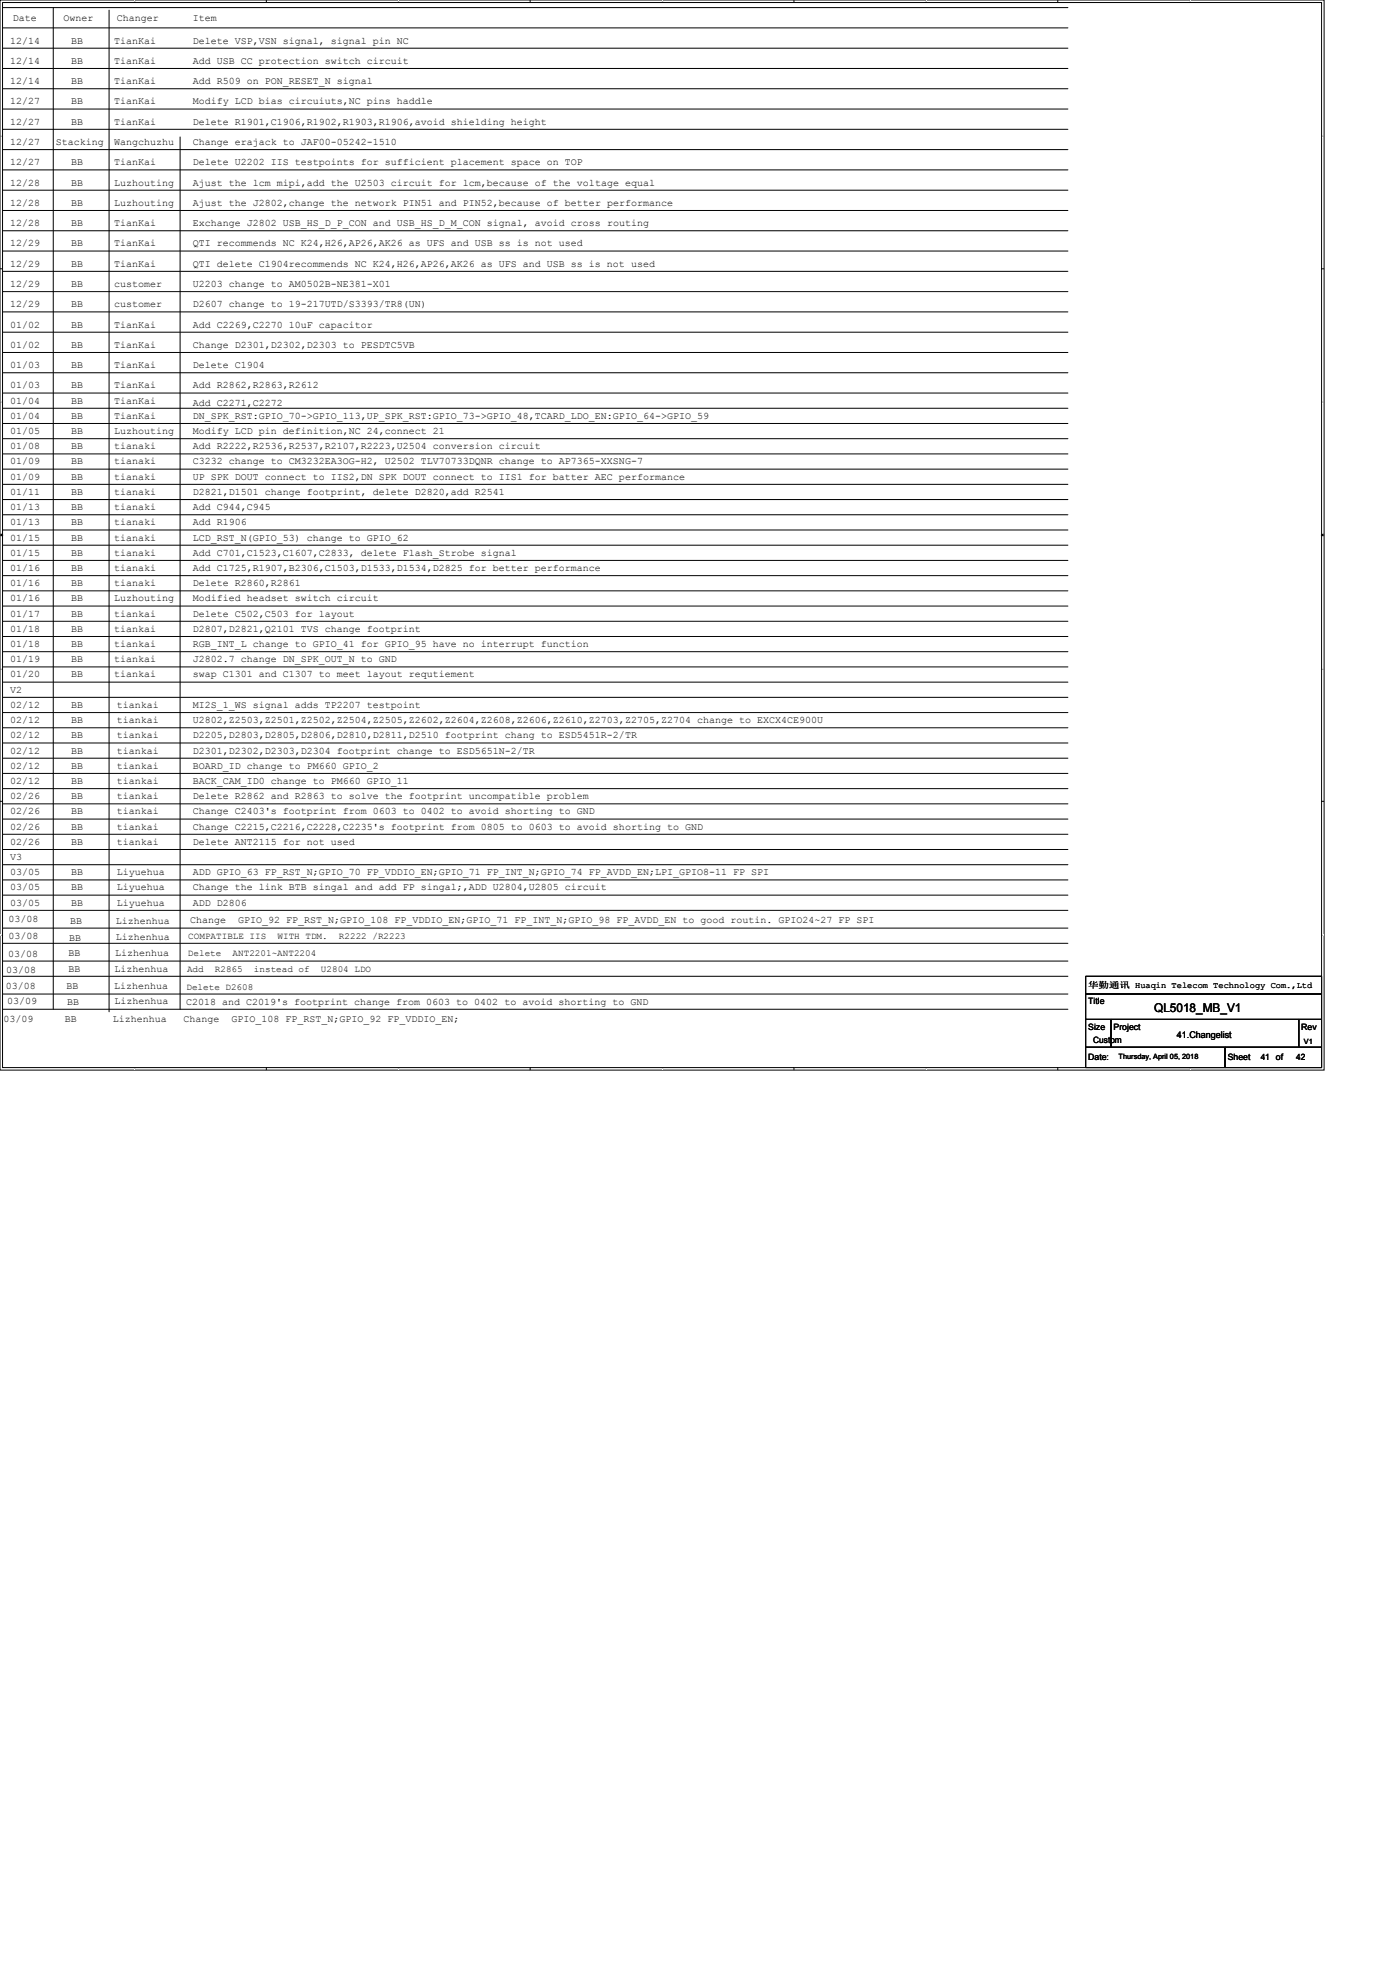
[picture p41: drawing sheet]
<svg xmlns="http://www.w3.org/2000/svg" width="210mm" height="297mm" viewBox="0 0 210 297" stroke-linecap="round" stroke-linejoin="round" font-family="sans-serif">
<defs><g id="words">
<text font-size="1.8" x="173.4" y="152.1">QL5018_MB_V1</text>
<g font-size="1.5">
<text x="1.9" y="3.1">Date</text>
<text x="9.5" y="3.1">Owner</text>
<text x="17.5" y="3.1">Changer</text>
<text x="29" y="3.1">Item</text>
<text x="1.5" y="6.5">12/14</text>
<text x="1.5" y="9.6">12/14</text>
<text x="10.7" y="6.5">BB</text>
<text x="10.7" y="9.6">BB</text>
<text x="17.1" y="6.5">TianKai</text>
<text x="17.1" y="9.6">TianKai</text>
<text x="29" y="6.5">Delete VSP,VSN signal, signal pin NC</text>
<text x="29" y="9.6">Add USB CC protection switch circuit</text>
<text x="1.5" y="15.7">12/27</text>
<text x="1.5" y="12.6">12/14</text>
<text x="10.7" y="15.7">BB</text>
<text x="10.7" y="12.6">BB</text>
<text x="17.1" y="15.7">TianKai</text>
<text x="17.1" y="12.6">TianKai</text>
<text x="29" y="15.7">Modify LCD bias circuiuts,NC pins haddle</text>
<text x="29" y="12.6">Add R509 on PON_RESET_N signal</text>
<text x="1.5" y="18.7">12/27</text>
<text x="1.5" y="21.8">12/27</text>
<text x="8.4" y="21.8">Stacking</text>
<text x="10.7" y="18.7">BB</text>
<text x="17.1" y="21.8">Wangchuzhu</text>
<text x="17.1" y="18.7">TianKai</text>
<text x="29" y="21.8">Change erajack to JAF00-05242-1510</text>
<text x="29" y="18.7">Delete R1901,C1906,R1902,R1903,R1906,avoid shielding height</text>
<text x="1.5" y="24.8">12/27</text>
<text x="1.5" y="27.9">12/28</text>
<text x="10.7" y="24.8">BB</text>
<text x="10.7" y="27.9">BB</text>
<text x="17.1" y="24.8">TianKai</text>
<text x="17.1" y="27.9">Luzhouting</text>
<text x="29" y="24.8">Delete U2202 IIS testpoints for sufficient placement space on TOP</text>
<text x="29" y="27.9">Ajust the lcm mipi,add the U2503 circuit for lcm,because of the voltage equal</text>
<text x="1.5" y="34">12/28</text>
<text x="1.5" y="30.9">12/28</text>
<text x="10.7" y="34">BB</text>
<text x="10.7" y="30.9">BB</text>
<text x="17.1" y="34">TianKai</text>
<text x="17.1" y="30.9">Luzhouting</text>
<text x="29" y="34">Exchange J2802 USB_HS_D_P_CON and USB_HS_D_M_CON signal, avoid cross routing</text>
<text x="29" y="30.9">Ajust the J2802,change the network PIN51 and PIN52,because of better performance</text>
<text x="1.5" y="37">12/29</text>
<text x="1.5" y="40.1">12/29</text>
<text x="10.7" y="37">BB</text>
<text x="10.7" y="40.1">BB</text>
<text x="17.1" y="37">TianKai</text>
<text x="17.1" y="40.1">TianKai</text>
<text x="29" y="37">QTI recommends NC K24,H26,AP26,AK26 as UFS and USB ss is not used</text>
<text x="29" y="40.1">QTI delete C1904recommends NC K24,H26,AP26,AK26 as UFS and USB ss is not used</text>
<text x="1.5" y="43.1">12/29</text>
<text x="1.5" y="46.2">12/29</text>
<text x="10.7" y="43.1">BB</text>
<text x="10.7" y="46.2">BB</text>
<text x="17.1" y="43.1">customer</text>
<text x="17.1" y="46.2">customer</text>
<text x="29" y="43.1">U2203 change to AM0502B-NE381-X01</text>
<text x="29" y="46.2">D2607 change to 19-217UTD/S3393/TR8(UN)</text>
<text x="1.5" y="49.2">01/02</text>
<text x="1.5" y="52.3">01/02</text>
<text x="10.7" y="49.2">BB</text>
<text x="10.7" y="52.3">BB</text>
<text x="17.1" y="49.2">TianKai</text>
<text x="17.1" y="52.3">TianKai</text>
<text x="29" y="49.2">Add C2269,C2270 10uF capacitor</text>
<text x="29" y="52.3">Change D2301,D2302,D2303 to PESDTC5VB</text>
<text x="1.5" y="55.3">01/03</text>
<text x="1.5" y="58.4">01/03</text>
<text x="10.7" y="55.3">BB</text>
<text x="10.7" y="58.4">BB</text>
<text x="17.1" y="55.3">TianKai</text>
<text x="17.1" y="58.4">TianKai</text>
<text x="29" y="55.3">Delete C1904</text>
<text x="29" y="58.4">Add R2862,R2863,R2612</text>
<text x="1.5" y="60.6">01/04</text>
<text x="1.5" y="62.9">01/04</text>
<text x="1.5" y="65.2">01/05</text>
<text x="10.7" y="60.6">BB</text>
<text x="10.7" y="62.9">BB</text>
<text x="10.7" y="65.2">BB</text>
<text x="17.1" y="60.6">TianKai</text>
<text x="17.1" y="62.9">TianKai</text>
<text x="17.1" y="65.2">Luzhouting</text>
<text x="29" y="65.2">Modify LCD pin definition,NC 24,connect 21</text>
<text x="29" y="62.9">DN_SPK_RST:GPIO_70-&gt;GPIO_113,UP_SPK_RST:GPIO_73-&gt;GPIO_48,TCARD_LDO_EN:GPIO_64-&gt;GPIO_59</text>
<text x="29" y="61">Add C2271,C2272</text>
<text x="1.5" y="67.5">01/08</text>
<text x="1.5" y="69.8">01/09</text>
<text x="10.7" y="67.5">BB</text>
<text x="10.7" y="69.8">BB</text>
<text x="17.1" y="67.5">tianaki</text>
<text x="17.1" y="69.8">tianaki</text>
<text x="29" y="67.5">Add R2222,R2536,R2537,R2107,R2223,U2504 conversion circuit</text>
<text x="29" y="69.8">C3232 change to CM3232EA3OG-H2, U2502 TLV70733DQNR change to AP7365-XXSNG-7</text>
<text x="1.5" y="72.1">01/09</text>
<text x="1.5" y="74.4">01/11</text>
<text x="1.5" y="76.6">01/13</text>
<text x="10.7" y="72.1">BB</text>
<text x="10.7" y="74.4">BB</text>
<text x="10.7" y="76.6">BB</text>
<text x="17.1" y="72.1">tianaki</text>
<text x="17.1" y="74.4">tianaki</text>
<text x="17.1" y="76.6">tianaki</text>
<text x="29" y="72.1">UP SPK DOUT connect to IIS2,DN SPK DOUT connect to IIS1 for batter AEC performance</text>
<text x="29" y="74.4">D2821,D1501 change footprint, delete D2820,add R2541</text>
<text x="29" y="76.6">Add C944,C945</text>
<text x="1.5" y="78.9">01/13</text>
<text x="1.5" y="81.2">01/15</text>
<text x="1.5" y="83.5">01/15</text>
<text x="10.7" y="83.5">BB</text>
<text x="10.7" y="78.9">BB</text>
<text x="10.7" y="81.2">BB</text>
<text x="17.1" y="83.5">tianaki</text>
<text x="17.1" y="78.9">tianaki</text>
<text x="17.1" y="81.2">tianaki</text>
<text x="29" y="83.5">Add C701,C1523,C1607,C2833, delete Flash_Strobe signal</text>
<text x="29" y="78.9">Add R1906</text>
<text x="29" y="81.2">LCD_RST_N(GPIO_53) change to GPIO_62</text>
<text x="1.5" y="85.8">01/16</text>
<text x="1.5" y="88.1">01/16</text>
<text x="10.7" y="85.8">BB</text>
<text x="10.7" y="88.1">BB</text>
<text x="17.1" y="85.8">tianaki</text>
<text x="17.1" y="88.1">tianaki</text>
<text x="29" y="85.8">Add C1725,R1907,B2306,C1503,D1533,D1534,D2825 for better performance</text>
<text x="29" y="88.1">Delete R2860,R2861</text>
<text x="1.5" y="90.4">01/16</text>
<text x="1.5" y="92.6">01/17</text>
<text x="1.5" y="94.9">01/18</text>
<text x="10.7" y="90.4">BB</text>
<text x="10.7" y="92.6">BB</text>
<text x="10.7" y="94.9">BB</text>
<text x="17.1" y="90.4">Luzhouting</text>
<text x="17.1" y="92.6">tiankai</text>
<text x="17.1" y="94.9">tiankai</text>
<text x="29" y="90.4">Modified headset switch circuit</text>
<text x="29" y="92.6">Delete C502,C503 for layout</text>
<text x="29" y="94.9">D2807,D2821,Q2101 TVS change footprint</text>
<text x="1.5" y="97.2">01/18</text>
<text x="1.5" y="99.5">01/19</text>
<text x="1.5" y="101.8">01/20</text>
<text x="10.7" y="97.2">BB</text>
<text x="10.7" y="99.5">BB</text>
<text x="10.7" y="101.8">BB</text>
<text x="17.1" y="97.2">tiankai</text>
<text x="17.1" y="99.5">tiankai</text>
<text x="17.1" y="101.8">tiankai</text>
<text x="29" y="97.2">RGB_INT_L change to GPIO_41 for GPIO_95 have no interrupt function</text>
<text x="29" y="99.5">J2802.7 change DN_SPK_OUT_N to GND</text>
<text x="29" y="101.8">swap C1301 and C1307 to meet layout requtiement</text>
<text x="1.5" y="104.1">V2</text>
<text x="1.5" y="106.4">02/12</text>
<text x="10.7" y="106.4">BB</text>
<text x="17.5" y="106.4">tiankai</text>
<text x="29" y="106.4">MI2S_1_WS signal adds TP2207 testpoint</text>
<text x="1.5" y="108.6">02/12</text>
<text x="1.5" y="110.9">02/12</text>
<text x="1.5" y="113.2">02/12</text>
<text x="10.7" y="108.6">BB</text>
<text x="10.7" y="110.9">BB</text>
<text x="10.7" y="113.2">BB</text>
<text x="17.5" y="108.6">tiankai</text>
<text x="17.5" y="110.9">tiankai</text>
<text x="17.5" y="113.2">tiankai</text>
<text x="29" y="108.6">U2802,Z2503,Z2501,Z2502,Z2504,Z2505,Z2602,Z2604,Z2608,Z2606,Z2610,Z2703,Z2705,Z2704 change to EXCX4CE900U</text>
<text x="29" y="110.9">D2205,D2803,D2805,D2806,D2810,D2811,D2510 footprint chang to ESD5451R-2/TR</text>
<text x="29" y="113.2">D2301,D2302,D2303,D2304 footprint change to ESD5651N-2/TR</text>
<text x="1.5" y="115.5">02/12</text>
<text x="1.5" y="117.8">02/12</text>
<text x="10.7" y="115.5">BB</text>
<text x="10.7" y="117.8">BB</text>
<text x="17.5" y="115.5">tiankai</text>
<text x="17.5" y="117.8">tiankai</text>
<text x="29" y="115.5">BOARD_ID change to PM660 GPIO_2</text>
<text x="29" y="117.8">BACK_CAM_ID0 change to PM660 GPIO_11</text>
<text x="1.5" y="120.1">02/26</text>
<text x="1.5" y="122.4">02/26</text>
<text x="1.5" y="124.6">02/26</text>
<text x="10.7" y="120.1">BB</text>
<text x="10.7" y="122.4">BB</text>
<text x="10.7" y="124.6">BB</text>
<text x="17.5" y="120.1">tiankai</text>
<text x="17.5" y="122.4">tiankai</text>
<text x="17.5" y="124.6">tiankai</text>
<text x="29" y="120.1">Delete R2862 and R2863 to solve the footprint uncompatible problem</text>
<text x="29" y="122.4">Change C2403's footprint from 0603 to 0402 to avoid shorting to GND</text>
<text x="29" y="124.6">Change C2215,C2216,C2228,C2235's footprint from 0805 to 0603 to avoid shorting to GND</text>
<text x="1.5" y="126.9">02/26</text>
<text x="1.5" y="129.2">V3</text>
<text x="1.5" y="131.5">03/05</text>
<text x="10.7" y="126.9">BB</text>
<text x="10.7" y="131.5">BB</text>
<text x="17.5" y="126.9">tiankai</text>
<text x="17.5" y="131.5">Liyuehua</text>
<text x="29" y="131.5">ADD GPIO_63 FP_RST_N;GPIO_70 FP_VDDIO_EN;GPIO_71 FP_INT_N;GPIO_74 FP_AVDD_EN;LPI_GPIO8-11 FP SPI</text>
<text x="29" y="126.9">Delete ANT2115 for not used</text>
<text x="1.5" y="133.8">03/05</text>
<text x="1.5" y="136.1">03/05</text>
<text x="10.7" y="133.8">BB</text>
<text x="10.7" y="136.1">BB</text>
<text x="17.5" y="133.8">Liyuehua</text>
<text x="17.5" y="136.1">Liyuehua</text>
<text x="29" y="133.8">Change the link BTB singal and add FP singal;,ADD U2804,U2805 circuit</text>
<text x="29" y="136.1">ADD D2806</text>
<text x="1.2" y="143.8">03/08</text>
<text x="1.3" y="138.6">03/08</text>
<text x="1.3" y="141.1">03/08</text>
<text x="10.3" y="143.6">BB</text>
<text x="10.4" y="141.3">BB</text>
<text x="10.5" y="138.8">BB</text>
<text x="17.3" y="143.6">Lizhenhua</text>
<text x="17.4" y="138.9">Lizhenhua</text>
<text x="17.4" y="141.3">Lizhenhua</text>
<text x="28.6" y="138.7">Change</text>
<text x="35.8" y="138.7">GPIO_92 FP_RST_N;GPIO_108 FP_VDDIO_EN;GPIO_71 FP_INT_N;GPIO_98 FP_AVDD_EN to good routin. GPIO24~27 FP SPI</text>
<text x=".9" y="148.7">03/08</text>
<text x=".9" y="146.1">03/08</text>
<text x="10" y="148.7">BB</text>
<text x="10.3" y="146.1">BB</text>
<text x="17.1" y="148.7">Lizhenhua</text>
<text x="17.2" y="146.1">Lizhenhua</text>
<text x=".5" y="153.5">03/09</text>
<text x="1.1" y="150.9">03/09</text>
<text x="9.8" y="153.6">BB</text>
<text x="10.1" y="150.9">BB</text>
<text x="17" y="153.5">Lizhenhua</text>
<text x="17.2" y="150.9">Lizhenhua</text>
<text x="27.5" y="153.6">Change</text>
<text x="28" y="151">C2018 and C2019's footprint change from 0603 to 0402 to avoid shorting to GND</text>
<text x="34.8" y="153.6">GPIO_108 FP_RST_N;GPIO_92 FP_VDDIO_EN;</text>
</g>
<g font-size="1.4">
<text x="28.2" y="143.6">Delete</text>
<text x="28.3" y="141.1">COMPATIBLE IIS</text>
<text x="34.9" y="143.6">ANT2201~ANT2204</text>
<text x="41.7" y="141.1">WITH TDM.</text>
<text x="50.9" y="141.1">R2222 /R2223</text>
<text x="28" y="148.8">Delete D2608</text>
<text x="28.1" y="146.1">Add</text>
<text x="32.3" y="146.1">R2865</text>
<text x="38.1" y="146.1">instead of</text>
<text x="48.2" y="146.1">U2804 LDO</text>
<text x="176.8" y="156">41.Changelist</text>
</g>
<g font-size="1.3">
<text x="163.4" y="148.5">华勤通讯 Huaqin Telecom Technology Com.,Ltd</text>
<text x="163.4" y="150.9">Title</text>
<text x="163.4" y="154.7">Size</text>
<text x="167.3" y="154.7">Project</text>
<text x="195.5" y="154.7">Rev</text>
<text x="163.4" y="159.3">Date:</text>
<text x="164.2" y="156.6">Custom</text>
<text x="184.4" y="159.3">Sheet</text>
<text x="189.4" y="159.3">41 of</text>
<text x="194.7" y="159.3">42</text>
</g>
<g font-size="1.1">
<text x="168" y="159.1">Thursday, April 05, 2018</text>
<text x="195.8" y="156.8">V1</text>
</g>
<g font-size=".3">
<text x="20.2" y=".3">5</text>
<text x="59.8" y=".3">4</text>
<text x="99.4" y=".3">3</text>
<text x="139.1" y=".3">2</text>
<text x="178.7" y=".3">1</text>
<text x=".1" y="20.6">D</text>
<text x="198.6" y="20.6">D</text>
<text x=".1" y="60.6">C</text>
<text x="198.6" y="60.6">C</text>
<text x=".1" y="100.6">B</text>
<text x="198.6" y="100.6">B</text>
<text x=".1" y="140.6">A</text>
<text x="198.6" y="140.6">A</text>
<text x="20.2" y="160.7">5</text>
<text x="59.8" y="160.7">4</text>
<text x="99.4" y="160.7">3</text>
<text x="139.1" y="160.7">2</text>
<text x="178.7" y="160.7">1</text>
</g>
</g></defs>
<path d="M0 0h198.9v160.8h-198.9zM.4 .4h198.1v160h-198.1z" fill="none" stroke="#000" stroke-width=".15"/>
<g fill="#fff">
<path d="M20.2 0h.1v.3h-.1z"/>
<path d="M20.2 160.4h.1v.3h-.1z"/>
</g>
<path d="M40 0v.4M40 160.4v.4" fill="none" stroke="#000" stroke-width=".15"/>
<g fill="#fff">
<path d="M59.8 0h.1v.3h-.1z"/>
<path d="M59.8 160.4h.1v.3h-.1z"/>
</g>
<path d="M79.6 0v.4M79.6 160.4v.4" fill="none" stroke="#000" stroke-width=".15"/>
<g fill="#fff">
<path d="M99.4 0h.2v.3h-.2z"/>
<path d="M99.4 160.4h.2v.3h-.2z"/>
</g>
<path d="M119.3 0v.4M119.3 160.4v.4" fill="none" stroke="#000" stroke-width=".15"/>
<g fill="#fff">
<path d="M139.1 0h.1v.3h-.1z"/>
<path d="M139.1 160.4h.1v.3h-.1z"/>
</g>
<path d="M158.9 0v.4M158.9 160.4v.4" fill="none" stroke="#000" stroke-width=".15"/>
<g fill="#fff">
<path d="M178.7 0h.1v.3h-.1z"/>
<path d="M178.7 160.4h.1v.3h-.1z"/>
<path d="M.1 20.4h.2v.3h-.2z"/>
<path d="M198.6 20.4h.2v.3h-.2z"/>
<path d="M.1 60.4h.2v.3h-.2z"/>
<path d="M198.6 60.4h.2v.3h-.2z"/>
</g>
<path d="M0 40.4h.4M198.5 40.4h.4" fill="none" stroke="#000" stroke-width=".15"/>
<g fill="#fff">
<path d="M.1 100.4h.2v.3h-.2z"/>
<path d="M198.6 100.4h.2v.3h-.2z"/>
</g>
<path d="M0 80.4h.4M198.5 80.4h.4" fill="none" stroke="#000" stroke-width=".15"/>
<path d="M.2 80.3l.2 .1-.2 .1zM198.5 80.4l.2-.1v.2z" fill="#000" stroke="#000" stroke-width=".15"/>
<g fill="#fff">
<path d="M.1 140.4h.2v.3h-.2z"/>
<path d="M198.6 140.4h.2v.3h-.2z"/>
</g>
<g fill="none" stroke="#000" stroke-width=".15">
<path d="M.4 1.1h160M.4 4.2h160M.4 7.2h160M.4 10.3h160M.4 13.3h160M.4 16.4h160M.4 19.4h160M8 1.1v150.5M16.4 1.5v150.5M.4 22.5h160M.4 25.5h160M.4 28.6h160"/>
<path d="M.4 31.6h160M.4 34.7h160M.4 37.7h160M27.1 20.6v131M.4 40.8h160M.4 43.8h160M.4 46.9h160M.4 49.9h160M.4 53h160M.4 56h160M.4 59.1h160M.4 61.3h160"/>
<path d="M.4 63.6h160M.4 65.9h160M.4 68.2h160M.4 70.5h160M.4 72.8h160M.4 75.1h160M.4 77.3h160M.4 79.6h160M.4 81.9h160M.4 84.2h160M.4 86.5h160M.4 88.8h160"/>
<path d="M.4 91.1h160M.4 93.3h160M.4 95.6h160M.4 97.9h160M.4 100.2h160M.4 102.5h160M.4 104.8h160M.4 107.1h160M.4 109.3h160M.4 111.6h160M.4 113.9h160M.4 116.2h160"/>
<path d="M.4 118.5h160M0 120.4h.4M.4 120.8h160M.4 123.1h160M.4 132.2h160M.4 129.9h160M.4 127.6h160M.4 125.3h160M.4 134.5h160M.4 136.8h160M.4 139.4h160M198.5 120.4h.4"/>
<path d="M.4 141.7h160M.4 144.4h160M.4 151.6h160M.4 149.4h160M.4 146.7h160M163.1 149.4h35.4v3.8h-35.4zM163.1 146.7h35.4v2.7h-35.4zM163.1 153.2h3.8v4.2h-3.8zM163.1 157.4h20.9v3h-20.9zM166.9 153.2h28.2v4.2h-28.2zM184 157.4h14.5v3h-14.5zM195.1 153.2h3.4v4.2h-3.4z"/>
</g>
<use href="#words"/>
</svg>
